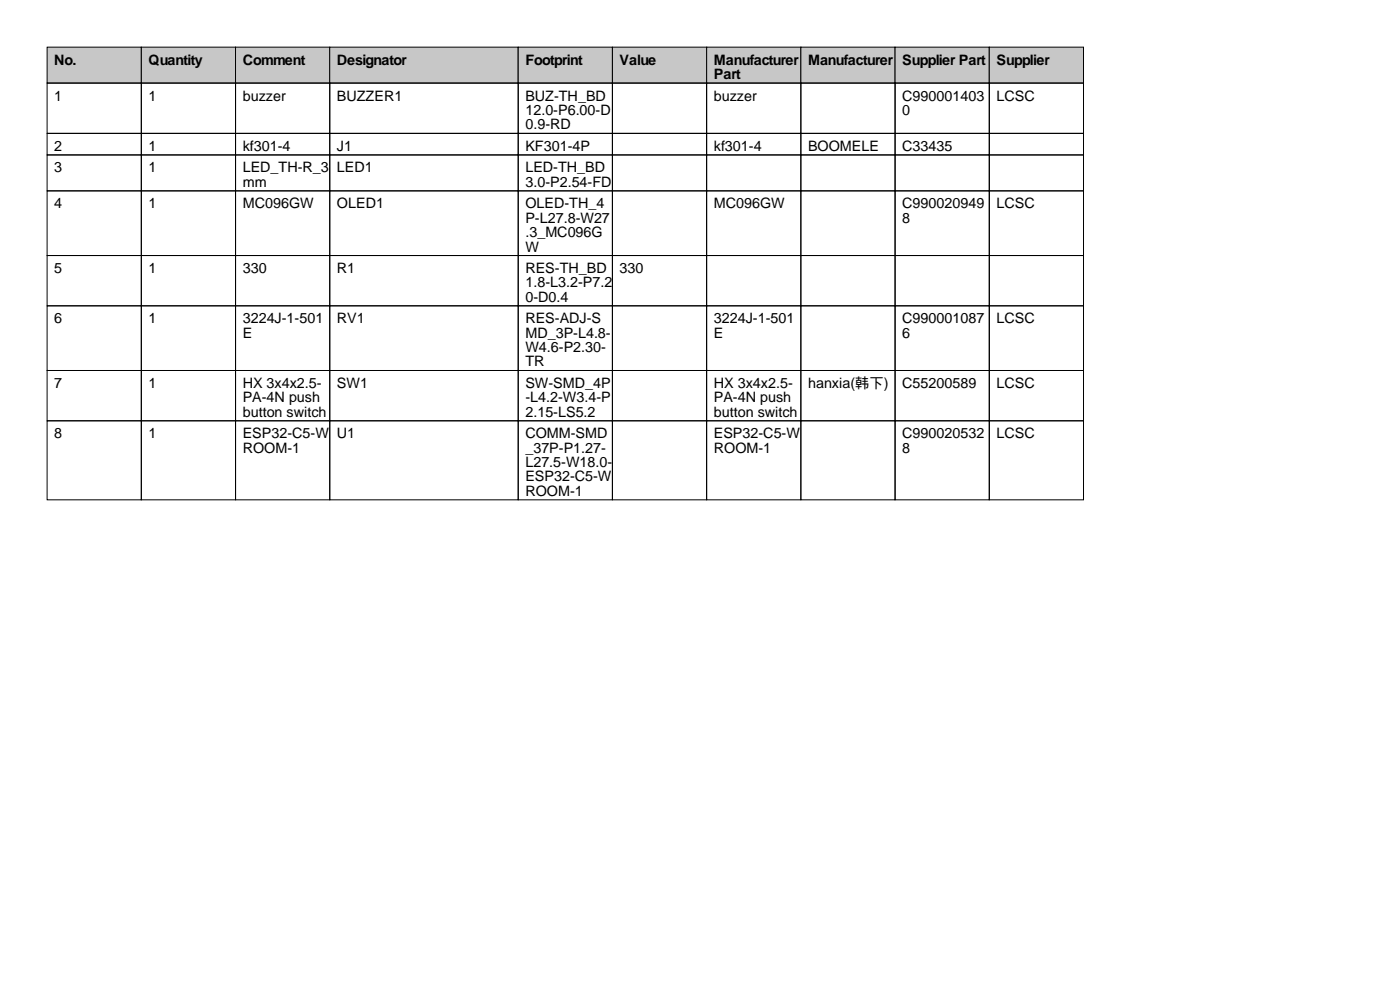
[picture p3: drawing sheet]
<svg xmlns="http://www.w3.org/2000/svg" width="297mm" height="210mm" viewBox="0 0 297 210" stroke-linecap="round" stroke-linejoin="round" font-family="sans-serif">
<defs><g id="words">
<g font-size="3">
<text x="11.5" y="13.7">No.</text>
<text x="31.5" y="13.7">Quantity</text>
<text x="51.5" y="13.7">Comment</text>
<text x="71.5" y="13.7">Designator</text>
<text x="111.5" y="13.7">Footprint</text>
<text x="131.5" y="13.7">Value</text>
<text x="151.5" y="13.7">Manufacturer</text>
<text x="151.5" y="16.8">Part</text>
<text x="171.5" y="13.7">Manufacturer</text>
<text x="191.5" y="13.7">Supplier Part</text>
<text x="211.5" y="13.7">Supplier</text>
<text x="11.5" y="21.3">1</text>
<text x="31.5" y="21.3">1</text>
<text x="51.5" y="21.3">buzzer</text>
<text x="71.5" y="21.3">BUZZER1</text>
<text x="111.5" y="21.3">BUZ-TH_BD</text>
<text x="151.5" y="21.3">buzzer</text>
<text x="191.5" y="21.3">C990001403</text>
<text x="211.5" y="21.3">LCSC</text>
<text x="111.5" y="24.4">12.0-P6.00-D</text>
<text x="111.5" y="27.4">0.9-RD</text>
<text x="191.5" y="24.4">0</text>
<text x="11.5" y="32">2</text>
<text x="31.5" y="32">1</text>
<text x="51.5" y="32">kf301-4</text>
<text x="71.5" y="32">J1</text>
<text x="111.5" y="32">KF301-4P</text>
<text x="151.5" y="32">kf301-4</text>
<text x="171.5" y="32">BOOMELE</text>
<text x="191.5" y="32">C33435</text>
<text x="11.5" y="36.6">3</text>
<text x="31.5" y="36.6">1</text>
<text x="51.5" y="36.6">LED_TH-R_3</text>
<text x="51.5" y="39.6">mm</text>
<text x="71.5" y="36.6">LED1</text>
<text x="111.5" y="36.6">LED-TH_BD</text>
<text x="111.5" y="39.6">3.0-P2.54-FD</text>
<text x="11.5" y="44.2">4</text>
<text x="31.5" y="44.2">1</text>
<text x="51.5" y="44.2">MC096GW</text>
<text x="71.5" y="44.2">OLED1</text>
<text x="111.5" y="44.2">OLED-TH_4</text>
<text x="111.5" y="47.2">P-L27.8-W27</text>
<text x="151.5" y="44.2">MC096GW</text>
<text x="191.5" y="44.2">C990020949</text>
<text x="191.5" y="47.2">8</text>
<text x="211.5" y="44.2">LCSC</text>
<text x="111.5" y="50.3">.3_MC096G</text>
<text x="111.5" y="53.3">W</text>
<text x="11.5" y="57.9">5</text>
<text x="31.5" y="57.9">1</text>
<text x="51.5" y="57.9">330</text>
<text x="71.5" y="57.9">R1</text>
<text x="111.5" y="57.9">RES-TH_BD</text>
<text x="131.5" y="57.9">330</text>
<text x="111.5" y="61">1.8-L3.2-P7.2</text>
<text x="111.5" y="64">0-D0.4</text>
<text x="11.5" y="68.6">6</text>
<text x="31.5" y="68.6">1</text>
<text x="51.5" y="68.6">3224J-1-501</text>
<text x="51.5" y="71.6">E</text>
<text x="71.5" y="68.6">RV1</text>
<text x="111.5" y="68.6">RES-ADJ-S</text>
<text x="111.5" y="71.6">MD_3P-L4.8-</text>
<text x="151.5" y="68.6">3224J-1-501</text>
<text x="151.5" y="71.6">E</text>
<text x="191.5" y="68.6">C990001087</text>
<text x="191.5" y="71.6">6</text>
<text x="211.5" y="68.6">LCSC</text>
<text x="111.5" y="74.7">W4.6-P2.30-</text>
<text x="111.5" y="77.7">TR</text>
<text x="11.5" y="82.3">7</text>
<text x="31.5" y="82.3">1</text>
<text x="51.5" y="82.3">HX 3x4x2.5-</text>
<text x="71.5" y="82.3">SW1</text>
<text x="111.5" y="82.3">SW-SMD_4P</text>
<text x="151.5" y="82.3">HX 3x4x2.5-</text>
<text x="171.5" y="82.3">hanxia(韩下)</text>
<text x="191.5" y="82.3">C55200589</text>
<text x="211.5" y="82.3">LCSC</text>
<text x="51.5" y="85.3">PA-4N push</text>
<text x="51.5" y="88.4">button switch</text>
<text x="111.5" y="85.3">-L4.2-W3.4-P</text>
<text x="111.5" y="88.4">2.15-LS5.2</text>
<text x="151.5" y="85.3">PA-4N push</text>
<text x="151.5" y="88.4">button switch</text>
<text x="11.5" y="93">8</text>
<text x="31.5" y="93">1</text>
<text x="51.5" y="93">ESP32-C5-W</text>
<text x="71.5" y="93">U1</text>
<text x="111.5" y="93">COMM-SMD</text>
<text x="151.5" y="93">ESP32-C5-W</text>
<text x="191.5" y="93">C990020532</text>
<text x="211.5" y="93">LCSC</text>
<text x="51.5" y="96">ROOM-1</text>
<text x="111.5" y="96">_37P-P1.27-</text>
<text x="111.5" y="99.1">L27.5-W18.0-</text>
<text x="151.5" y="96">ROOM-1</text>
<text x="191.5" y="96">8</text>
<text x="111.5" y="102.1">ESP32-C5-W</text>
<text x="111.5" y="105.2">ROOM-1</text>
</g>
</g></defs>
<g fill="#c7c7c7" stroke="#000" stroke-width=".21">
<path d="M10 10h20v7.6h-20z"/>
<path d="M30 10h20v7.6h-20z"/>
<path d="M50 10h20v7.6h-20z"/>
<path d="M70 10h40v7.6h-40z"/>
<path d="M110 10h20v7.6h-20z"/>
<path d="M130 10h20v7.6h-20z"/>
<path d="M150 10h20v7.6h-20z"/>
<path d="M170 10h20v7.6h-20z"/>
<path d="M190 10h20v7.6h-20z"/>
<path d="M210 10h20v7.6h-20z"/>
</g>
<g fill="none" stroke="#000" stroke-width=".21">
<path d="M10 17.6h20v10.7h-20zM30 17.6h20v10.7h-20zM50 17.6h20v10.7h-20zM70 17.6h40v10.7h-40zM110 17.6h20v10.7h-20zM130 17.6h20v10.7h-20zM150 17.6h20v10.7h-20zM170 17.6h20v10.7h-20zM190 17.6h20v10.7h-20zM210 17.6h20v10.7h-20zM10 28.3h20v4.6h-20zM10 32.9h20v7.6h-20z"/>
<path d="M30 28.3h20v4.6h-20zM30 32.9h20v7.6h-20zM50 28.3h20v4.6h-20zM50 32.9h20v7.6h-20zM70 28.3h40v4.6h-40zM70 32.9h40v7.6h-40zM110 28.3h20v4.6h-20zM110 32.9h20v7.6h-20zM130 28.3h20v4.6h-20zM130 32.9h20v7.6h-20zM150 28.3h20v4.6h-20zM150 32.9h20v7.6h-20z"/>
<path d="M170 28.3h20v4.6h-20zM170 32.9h20v7.6h-20zM190 28.3h20v4.6h-20zM190 32.9h20v7.6h-20zM210 28.3h20v4.6h-20zM210 32.9h20v7.6h-20zM10 40.5h20v13.7h-20zM10 54.2h20v10.7h-20zM30 40.5h20v13.7h-20zM30 54.2h20v10.7h-20zM50 40.5h20v13.7h-20zM50 54.2h20v10.7h-20z"/>
<path d="M70 40.5h40v13.7h-40zM70 54.2h40v10.7h-40zM110 40.5h20v13.7h-20zM110 54.2h20v10.7h-20zM130 40.5h20v13.7h-20zM130 54.2h20v10.7h-20zM150 40.5h20v13.7h-20zM150 54.2h20v10.7h-20zM170 40.5h20v13.7h-20zM170 54.2h20v10.7h-20zM190 40.5h20v13.7h-20zM190 54.2h20v10.7h-20z"/>
<path d="M210 40.5h20v13.7h-20zM210 54.2h20v10.7h-20zM10 64.9h20v13.7h-20zM10 78.6h20v10.6h-20zM30 64.9h20v13.7h-20zM30 78.6h20v10.6h-20zM50 64.9h20v13.7h-20zM50 78.6h20v10.6h-20zM70 64.9h40v13.7h-40zM70 78.6h40v10.6h-40zM110 64.9h20v13.7h-20zM110 78.6h20v10.6h-20z"/>
<path d="M130 64.9h20v13.7h-20zM130 78.6h20v10.6h-20zM150 64.9h20v13.7h-20zM150 78.6h20v10.6h-20zM170 64.9h20v13.7h-20zM170 78.6h20v10.6h-20zM190 64.9h20v13.7h-20zM190 78.6h20v10.6h-20zM210 64.9h20v13.7h-20zM210 78.6h20v10.6h-20zM10 89.2h20v16.8h-20zM30 89.2h20v16.8h-20z"/>
<path d="M50 89.2h20v16.8h-20zM70 89.2h40v16.8h-40zM110 89.2h20v16.8h-20zM130 89.2h20v16.8h-20zM150 89.2h20v16.8h-20zM170 89.2h20v16.8h-20zM190 89.2h20v16.8h-20zM210 89.2h20v16.8h-20z"/>
</g>
<use href="#words"/>
</svg>
